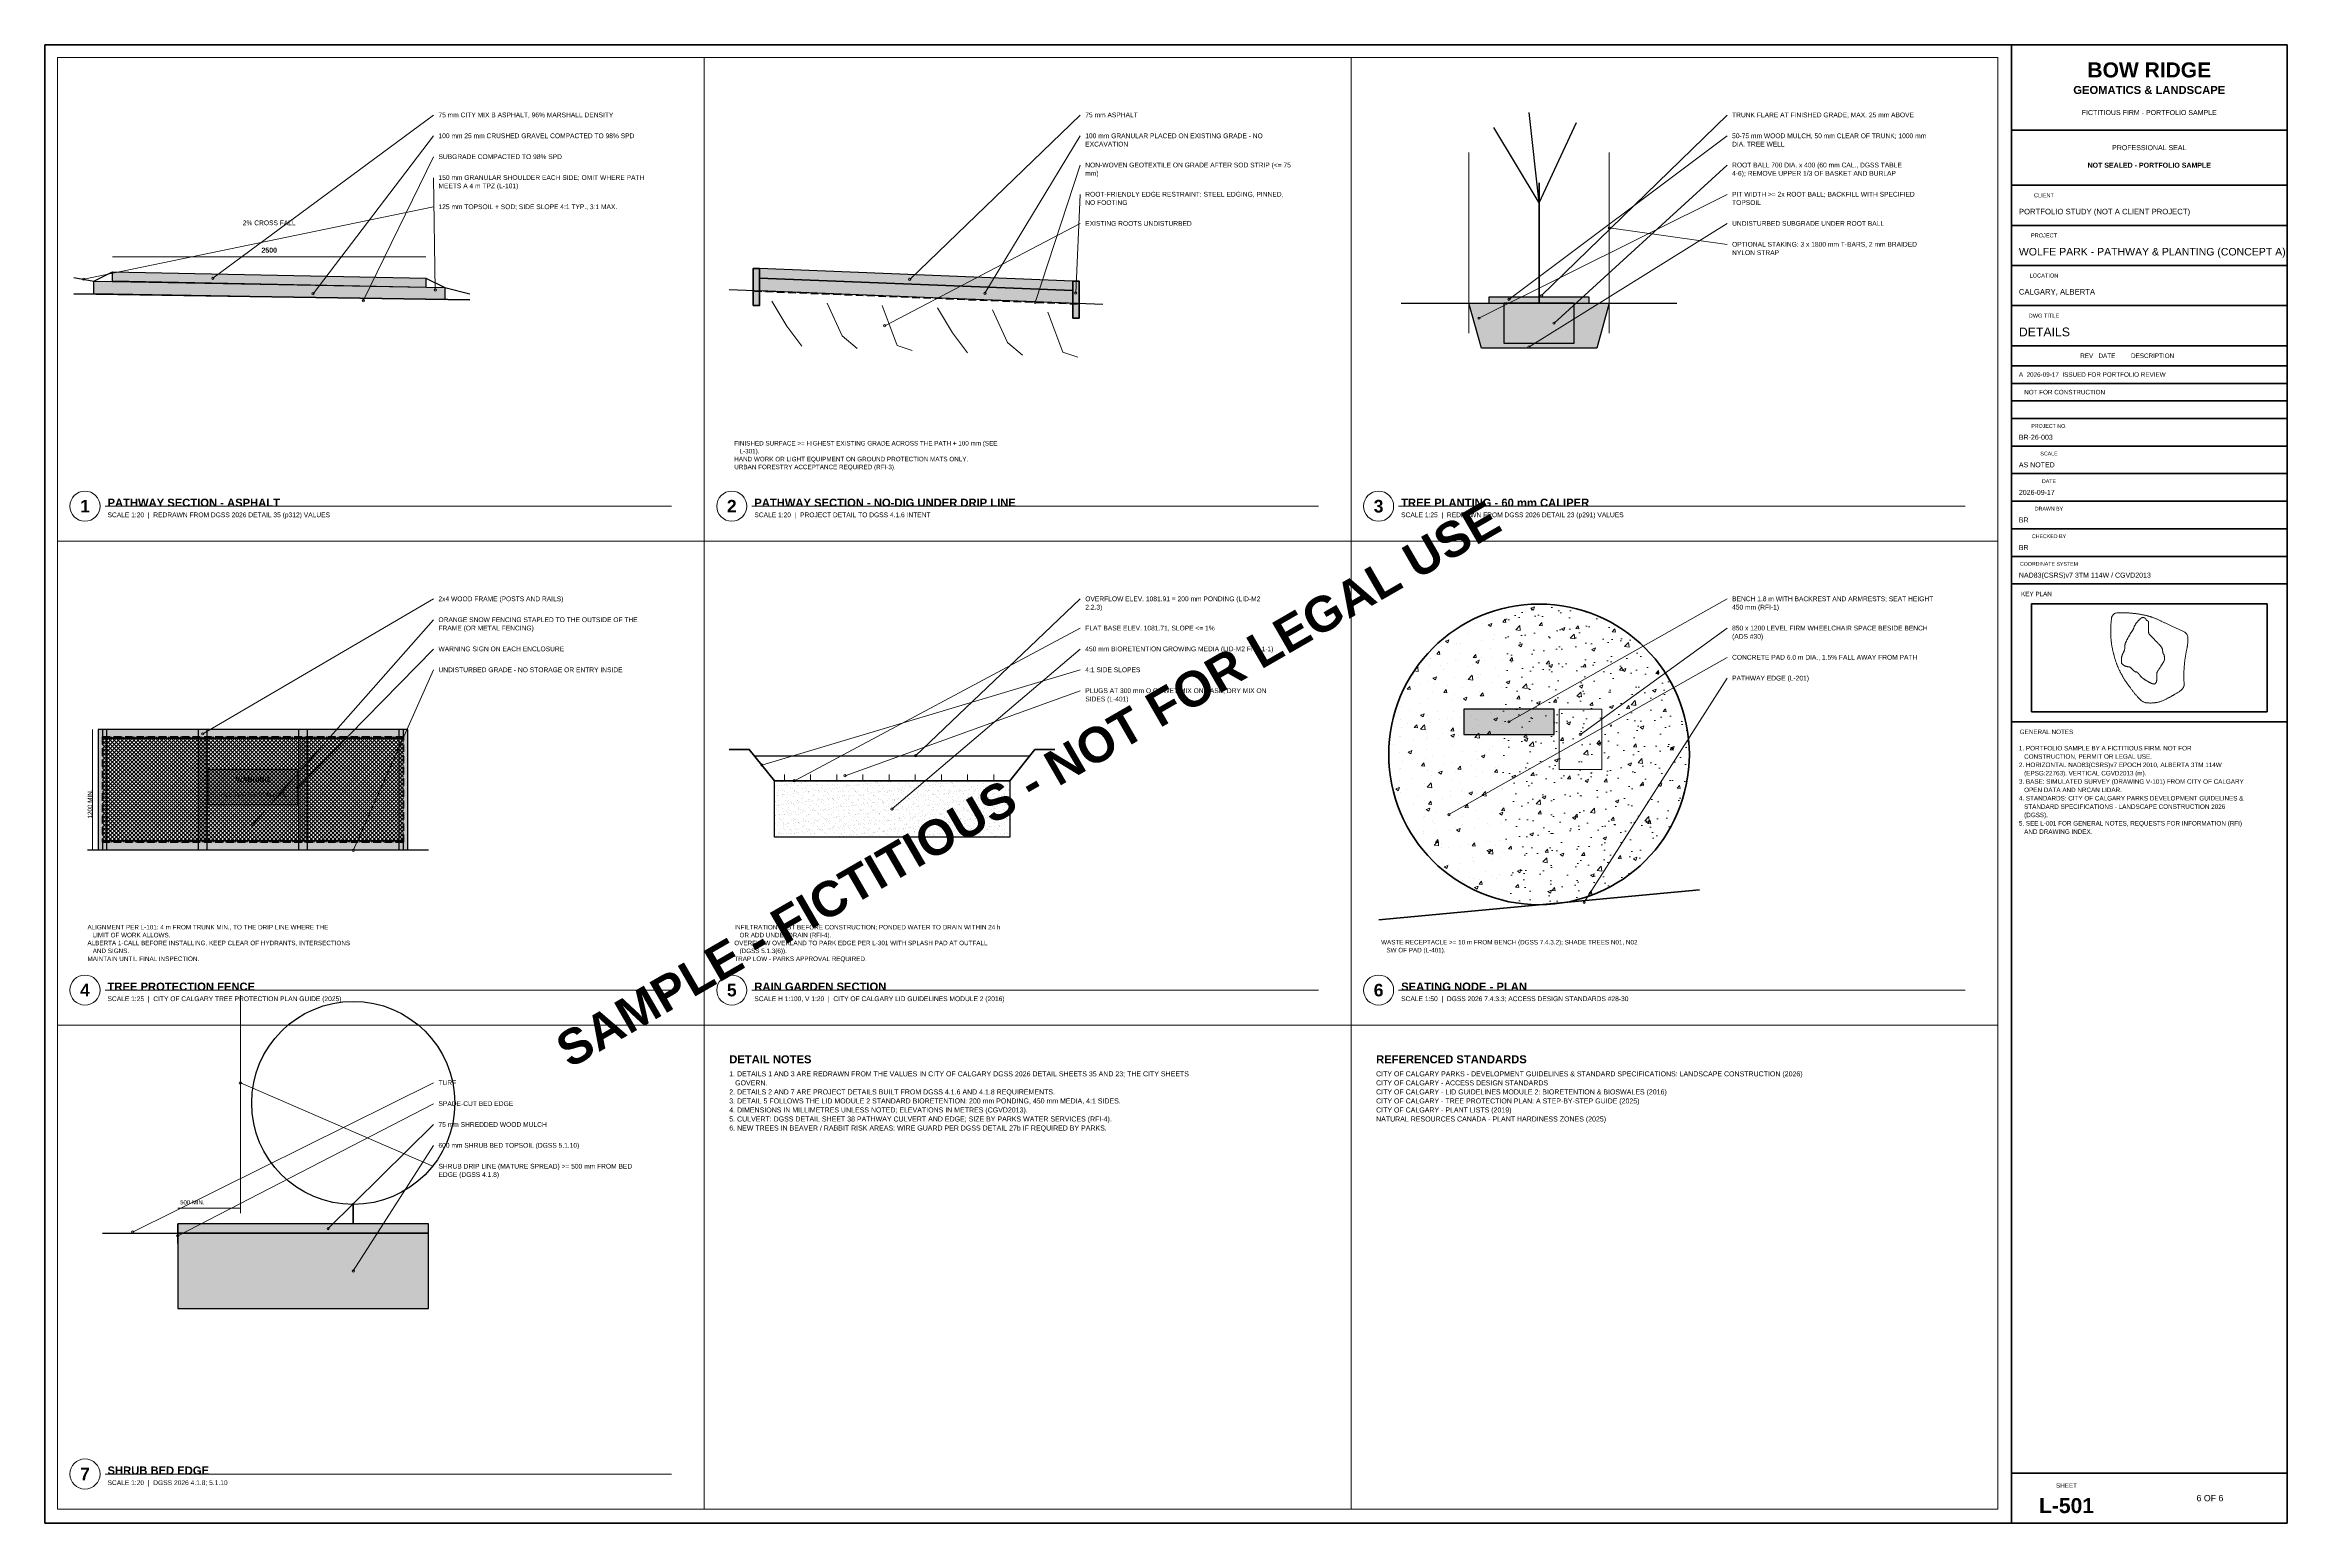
# Paper-space layout 'L-501' of a CAD drawing. Header units: metres. Extents: x 10 to 904, y 10 to 600.
import ezdxf
from ezdxf.enums import TextEntityAlignment as Align

# ---------------------------------------------------------------- set-up
doc = ezdxf.new("R2010")
doc.units = ezdxf.units.M
doc.header["$LTSCALE"] = 0.5
doc.linetypes.add('DASHED', pattern=[9, 6, -3])
for name, color, linetype, lineweight in [('G-ANNO-LEGN', 7, 'Continuous', 18), ('G-ANNO-NOTE', 7, 'Continuous', 18), ('G-ANNO-TTLB', 7, 'Continuous', 35), ('G-ANNO-WMRK', 8, 'Continuous', 35), ('L-ANNO-DIMS', 2, 'Continuous', 18), ('L-ANNO-TEXT', 2, 'Continuous', 18), ('L-DETL', 7, 'Continuous', 25), ('L-GRAD-DRAIN', 150, 'Continuous', 25), ('L-HARD-PATT', 253, 'Continuous', 13), ('L-HARD-PAVE', 8, 'Continuous', 35), ('L-HARD-WALL', 7, 'Continuous', 50), ('L-PLNT-GRND', 83, 'Continuous', 13), ('L-PLNT-PROT', 1, 'DASHED', 35), ('L-PLNT-SHRB', 3, 'Continuous', 25), ('L-SITE-FURN', 40, 'Continuous', 25), ('V-VEG-CANOPY', 92, 'Continuous', 13)]:
    doc.layers.add(name, color=color, linetype=linetype, lineweight=lineweight)
doc.layers.add('G-VPRT', color=8, linetype='Continuous', lineweight=13, plot=False)
doc.styles.add('BR-STD', font='arial.ttf')
doc.styles.add('BR-TITLE', font='arialbd.ttf')

# ---------------------------------------------------------------- blocks, each defined once
blk = doc.blocks.new('TB-ARCH-D')
at = {"color": 0, "lineweight": -2}
for p, q in [((794.4, 10), (794.4, 599.6)), ((794.4, 565.6), (904.4, 565.6)), ((794.4, 543.6), (904.4, 543.6)), ((794.4, 527.6), (904.4, 527.6)), ((794.4, 511.6), (904.4, 511.6)), ((794.4, 495.6), (904.4, 495.6)), ((794.4, 479.6), (904.4, 479.6)), ((794.4, 471.6), (904.4, 471.6)), ((794.4, 464.6), (904.4, 464.6)), ((794.4, 457.6), (904.4, 457.6)), ((794.4, 450.6), (904.4, 450.6)), ((794.4, 439.6), (904.4, 439.6)), ((794.4, 428.6), (904.4, 428.6)), ((794.4, 417.6), (904.4, 417.6)), ((794.4, 406.6), (904.4, 406.6)), ((794.4, 395.6), (904.4, 395.6)), ((794.4, 384.6), (904.4, 384.6)), ((794.4, 329.6), (904.4, 329.6)), ((794.4, 30), (904.4, 30))]:
    blk.add_line(p, q, dxfattribs=at)
for points in [[(10, 10), (904.4, 10), (904.4, 599.6), (10, 599.6)], [(802.4, 333.6), (896.4, 333.6), (896.4, 376.6), (802.4, 376.6)]]:
    blk.add_lwpolyline(points, close=True, dxfattribs=at)
for s, height, style, p in [('BOW RIDGE', 6, 'BR-TITLE', (849.4, 589.6)), ('GEOMATICS & LANDSCAPE', 3.2, 'BR-TITLE', (849.4, 581.6)), ('FICTITIOUS FIRM - PORTFOLIO SAMPLE', 2, 'BR-STD', (849.4, 572.6)), ('PROFESSIONAL SEAL', 2, 'BR-STD', (849.4, 558.6)), ('NOT SEALED - PORTFOLIO SAMPLE', 2, 'BR-TITLE', (849.4, 551.6)), ('CLIENT', 1.6, 'BR-STD', (807.4, 539.6)), ('PROJECT', 1.6, 'BR-STD', (807.4, 523.6)), ('LOCATION', 1.6, 'BR-STD', (807.4, 507.6)), ('DWG TITLE', 1.6, 'BR-STD', (807.4, 491.6)), ('REV   DATE         DESCRIPTION', 1.8, 'BR-STD', (840.6, 475.6)), ('PROJECT NO.', 1.5, 'BR-STD', (809.4, 447.6)), ('SCALE', 1.5, 'BR-STD', (809.4, 436.6)), ('DATE', 1.5, 'BR-STD', (809.4, 425.6)), ('DRAWN BY', 1.5, 'BR-STD', (809.4, 414.6)), ('CHECKED BY', 1.5, 'BR-STD', (809.4, 403.6)), ('COORDINATE SYSTEM', 1.5, 'BR-STD', (809.4, 392.6)), ('KEY PLAN', 1.8, 'BR-STD', (804.4, 380.6)), ('GENERAL NOTES', 1.8, 'BR-STD', (808.4, 325.6)), ('SHEET', 1.8, 'BR-STD', (816.4, 25))]:
    blk.add_text(s, height=height, dxfattribs=dict(at, style=style)).set_placement(p, align=Align.MIDDLE_CENTER)
at = {"color": 0, "lineweight": -2, "style": 'BR-STD'}
for tag, height, p in [('CLIENT', 2.2, (797.4, 533.1)), ('PROJECT', 3, (797.4, 517.1)), ('LOCATION', 2.2, (797.4, 501.1)), ('DWG_TITLE', 3.5, (797.4, 485.1)), ('REV1', 1.8, (797.4, 468.1)), ('REV2', 1.8, (797.4, 461.1)), ('REV3', 1.8, (797.4, 454.1)), ('PROJ_NO', 2, (797.4, 443.1)), ('SCALE', 2, (797.4, 432.1)), ('DATE', 2, (797.4, 421.1)), ('DRAWN', 2, (797.4, 410.1)), ('CHECKED', 2, (797.4, 399.1)), ('CRS', 2, (797.4, 388.1))]:
    blk.add_attdef(tag, text='', height=height, dxfattribs=at).set_placement(p, align=Align.MIDDLE_LEFT)
at = {"color": 0, "lineweight": -2}
for tag, height, style, p in [('SHEET_NO', 6, 'BR-TITLE', (816.4, 17)), ('SHEETS', 2.5, 'BR-STD', (873.6, 20))]:
    blk.add_attdef(tag, text='', height=height, dxfattribs=dict(at, style=style)).set_placement(p, align=Align.MIDDLE_CENTER)
blk = doc.blocks.new('WATERMARK-SAMPLE')
at = {"color": 0, "lineweight": -2, "style": 'BR-TITLE'}
blk.add_text('SAMPLE - FICTITIOUS - NOT FOR LEGAL USE', height=14, dxfattribs=at).set_placement((0, 0), align=Align.MIDDLE_CENTER)

psp = doc.layouts.new('L-501')

# ---------------------------------------------------------------- hatches: boundary and pattern name
at = {"layer": 'L-DETL'}
h = psp.add_hatch(color=8, dxfattribs=at)
h.dxf.hatch_style = 1
h.paths.add_polyline_path([(295, 506.6), (420, 501.6), (420, 505.35), (295, 510.35)])
h = psp.add_hatch(dxfattribs=at)
h.set_pattern_fill('GRAVEL', scale=0.12)
h.paths.add_polyline_path([(29.5, 505.35), (169.5, 502.85), (169.5, 497.85), (29.5, 500.35)])
h = psp.add_hatch(color=8, dxfattribs=at)
h.dxf.hatch_style = 1
h.paths.add_polyline_path([(37, 509.1), (162, 506.6), (162, 502.85), (37, 505.35)])
h = psp.add_hatch(dxfattribs=at)
h.set_pattern_fill('GRAVEL', scale=0.12)
h.paths.add_polyline_path([(295, 501.6), (420, 496.6), (420, 501.6), (295, 506.6)])
h = psp.add_hatch(dxfattribs=at)
h.set_pattern_fill('EARTH', scale=0.15)
h.paths.add_polyline_path([(578, 496.6), (634, 496.6), (629, 478.6), (583, 478.6)])
h = psp.add_hatch(color=42, dxfattribs=at)
h.dxf.hatch_style = 1
h.paths.add_polyline_path([(586, 496.6), (626, 496.6), (626, 499), (586, 499)])
h = psp.add_hatch(color=252, dxfattribs=at)
h.dxf.hatch_style = 1
h.paths.add_polyline_path([(592, 480.6), (620, 480.6), (620, 496.6), (592, 496.6)])
h = psp.add_hatch(color=33, dxfattribs=at)
h.dxf.hatch_style = 1
h.paths.add_polyline_path([(31.22, 278.6), (34.78, 278.6), (34.78, 326.6), (31.22, 326.6)])
h = psp.add_hatch(color=33, dxfattribs=at)
h.dxf.hatch_style = 1
h.paths.add_polyline_path([(33, 323.04), (153, 323.04), (153, 326.6), (33, 326.6)])
h = psp.add_hatch(color=33, dxfattribs=at)
h.dxf.hatch_style = 1
h.paths.add_polyline_path([(71.22, 278.6), (74.78, 278.6), (74.78, 326.6), (71.22, 326.6)])
h = psp.add_hatch(color=33, dxfattribs=at)
h.dxf.hatch_style = 1
h.paths.add_polyline_path([(111.22, 278.6), (114.78, 278.6), (114.78, 326.6), (111.22, 326.6)])
h = psp.add_hatch(color=33, dxfattribs=at)
h.dxf.hatch_style = 1
h.paths.add_polyline_path([(151.22, 278.6), (154.78, 278.6), (154.78, 326.6), (151.22, 326.6)])
h = psp.add_hatch(color=255, dxfattribs=at)
h.dxf.hatch_style = 1
h.paths.add_polyline_path([(75, 296.6), (111, 296.6), (111, 310.6), (75, 310.6)])
h = psp.add_hatch(dxfattribs=at)
h.set_pattern_fill('AR-SAND', scale=0.06)
h.paths.add_polyline_path([(301, 306.1), (394.91, 306.1), (394.91, 283.6), (301, 283.6)])
h = psp.add_hatch(color=33, dxfattribs=at)
h.dxf.hatch_style = 1
h.paths.add_polyline_path([(33, 278.6), (153, 278.6), (153, 282.16), (33, 282.16)])
h = psp.add_hatch(color=42, dxfattribs=at)
h.dxf.hatch_style = 1
h.paths.add_polyline_path([(63, 125.6), (163, 125.6), (163, 129.35), (63, 129.35)])
h = psp.add_hatch(dxfattribs=at)
h.set_pattern_fill('EARTH', scale=0.15)
h.paths.add_polyline_path([(63, 95.6), (163, 95.6), (163, 125.6), (63, 125.6)])
at = {"layer": 'L-HARD-PATT'}
h = psp.add_hatch(dxfattribs=at)
h.set_pattern_fill('AR-CONC', scale=0.08)
edge = h.paths.add_edge_path()
edge.add_arc((606, 316.6), 59.95, 0, 360)
at = {"layer": 'L-HARD-WALL'}
h = psp.add_hatch(color=1, dxfattribs=at)
h.dxf.hatch_style = 1
h.paths.add_polyline_path([(292.5, 495.6), (295, 495.6), (295, 510.35), (292.5, 510.35)])
h = psp.add_hatch(color=1, dxfattribs=at)
h.dxf.hatch_style = 1
h.paths.add_polyline_path([(420, 490.6), (422.5, 490.6), (422.5, 505.35), (420, 505.35)])
at = {"layer": 'L-PLNT-PROT'}
h = psp.add_hatch(dxfattribs=at)
h.set_pattern_fill('ANSI37', color=30, scale=0.35)
h.paths.add_polyline_path([(33, 281.6), (153, 281.6), (153, 323.6), (33, 323.6)])
at = {"layer": 'L-SITE-FURN'}
h = psp.add_hatch(color=40, dxfattribs=at)
h.dxf.hatch_style = 1
h.paths.add_polyline_path([(576, 324.6), (612, 324.6), (612, 334.6), (576, 334.6)])

# ---------------------------------------------------------------- linework, layer by layer
at = {"layer": 'G-ANNO-LEGN'}
for p, q in [((34, 415.6), (260, 415.6)), ((292, 415.6), (518, 415.6)), ((550, 415.6), (776, 415.6)), ((34, 222.6), (260, 222.6)), ((292, 222.6), (518, 222.6)), ((550, 222.6), (776, 222.6)), ((34, 29.6), (260, 29.6))]:
    psp.add_line(p, q, dxfattribs=at)
psp.add_lwpolyline([(838.87, 373.08), (839.17, 373.06), (839.46, 373.06), (839.74, 373.06), (840.02, 373.05), (840.3, 373.05), (840.56, 373.04), (840.83, 373.03), (841.09, 373.02), (841.35, 373.01), (841.61, 372.99), (841.88, 372.96), (842.15, 372.94), (842.41, 372.91), (842.68, 372.88), (842.96, 372.86), (843.24, 372.83), (843.51, 372.8), (843.79, 372.77), (844.07, 372.74), (844.35, 372.71), (844.63, 372.67), (844.91, 372.62), (845.19, 372.57), (845.46, 372.53), (845.73, 372.48), (846, 372.43), (846.27, 372.38), (846.54, 372.33), (846.81, 372.28), (847.06, 372.23), (847.31, 372.18), (847.56, 372.13), (847.81, 372.08), (848.05, 372.03), (848.3, 371.97), (848.55, 371.9), (848.78, 371.83), (849.01, 371.76), (849.25, 371.69), (849.48, 371.62), (849.72, 371.55), (849.95, 371.48), (850.1, 371.43), (850.34, 371.36), (850.58, 371.28), (850.81, 371.2), (851.05, 371.11), (851.28, 371.03), (851.53, 370.93), (851.79, 370.83), (852.03, 370.73), (852.28, 370.62), (852.55, 370.49), (852.82, 370.37), (853.09, 370.24), (853.36, 370.11), (853.66, 369.98), (853.95, 369.85), (854.21, 369.73), (854.47, 369.6), (854.73, 369.48), (854.99, 369.36), (855.24, 369.24), (855.48, 369.13), (855.73, 369.02), (855.98, 368.91), (858.37, 367.79), (861.33, 366.4), (862.18, 366.01), (862.47, 365.89), (862.76, 365.76), (863.04, 365.63), (863.29, 365.49), (863.54, 365.34), (863.77, 365.17), (863.99, 364.98), (864.18, 364.76), (864.36, 364.51), (864.5, 364.24), (864.63, 363.92), (864.72, 363.6), (864.77, 363.28), (864.78, 362.96), (864.78, 362.71), (864.78, 362.46), (864.77, 362.22), (864.76, 361.97), (864.75, 361.7), (864.73, 361.42), (864.72, 361.15), (864.72, 360.89), (864.71, 360.62), (864.7, 360.35), (864.67, 360.09), (864.63, 359.82), (864.58, 359.59), (864.53, 359.35), (864.48, 359.12), (864.43, 358.88), (864.38, 358.65), (864.33, 358.39), (864.28, 358.14), (864.23, 357.88), (864.18, 357.63), (864.14, 357.37), (864.09, 357.12), (864.04, 356.86), (863.99, 356.61), (863.94, 356.35), (863.9, 356.09), (863.85, 355.83), (863.8, 355.58), (863.76, 355.31), (863.71, 355.04), (863.67, 354.77), (863.63, 354.51), (863.59, 354.24), (863.56, 353.97), (863.53, 353.67), (863.51, 353.38), (863.48, 353.09), (863.45, 352.79), (863.43, 352.52), (863.4, 352.24), (863.37, 351.97), (863.35, 351.69), (863.33, 351.42), (863.31, 351.14), (863.29, 350.89), (863.28, 350.63), (863.27, 350.38), (863.25, 350.13), (863.24, 349.87), (863.23, 349.62), (863.21, 349.36), (863.2, 349.11), (863.19, 348.85), (863.18, 348.6), (863.17, 348.32), (863.17, 348.04), (863.17, 347.76), (863.18, 347.48), (863.19, 347.2), (863.2, 346.91), (863.21, 346.63), (863.22, 346.34), (863.24, 346.06), (863.25, 345.78), (863.27, 345.5), (863.28, 345.24), (863.29, 344.98), (863.3, 344.71), (863.3, 344.47), (863.29, 344.23), (863.26, 344.01), (863.2, 343.79), (863.1, 343.55), (862.99, 343.32), (862.83, 343.06), (862.66, 342.82), (862.47, 342.57), (862.25, 342.34), (862.02, 342.13), (861.78, 341.94), (861.53, 341.76), (861.29, 341.6), (861.04, 341.44), (860.79, 341.29), (860.57, 341.16), (860.35, 341.03), (860.12, 340.9), (859.9, 340.77), (859.66, 340.62), (859.42, 340.46), (859.18, 340.31), (858.93, 340.16), (858.72, 340.04), (858.51, 339.92), (858.29, 339.8), (858.08, 339.69), (857.86, 339.58), (857.64, 339.47), (857.43, 339.36), (857.21, 339.25), (856.99, 339.15), (856.78, 339.04), (856.55, 338.92), (856.32, 338.79), (856.1, 338.67), (855.87, 338.55), (855.64, 338.43), (855.41, 338.32), (855.17, 338.21), (854.93, 338.1), (854.67, 337.99), (854.4, 337.89), (854.13, 337.8), (853.86, 337.71), (853.61, 337.63), (853.36, 337.56), (853.1, 337.49), (852.85, 337.43), (852.61, 337.37), (852.37, 337.32), (852.12, 337.27), (851.88, 337.24), (851.83, 337.23), (851.56, 337.21), (851.29, 337.18), (851.02, 337.16), (850.72, 337.13), (850.43, 337.11), (850.13, 337.1), (849.95, 337.1), (849.65, 337.1), (849.34, 337.11), (849.07, 337.11), (848.8, 337.11), (848.53, 337.14), (848.23, 337.19), (847.93, 337.23), (847.86, 337.24), (847.57, 337.31), (847.3, 337.41), (847.03, 337.54), (846.79, 337.67), (846.56, 337.82), (846.34, 337.98), (846.16, 338.14), (845.98, 338.3), (845.8, 338.46), (845.63, 338.63), (845.44, 338.82), (845.26, 339.01), (845.08, 339.21), (844.9, 339.4), (844.71, 339.59), (844.53, 339.79), (844.35, 339.98), (844.17, 340.17), (843.99, 340.36), (843.82, 340.55), (843.66, 340.76), (843.5, 340.96), (843.34, 341.17), (843.18, 341.38), (843.02, 341.59), (842.87, 341.8), (842.71, 342.01), (842.56, 342.22), (842.4, 342.44), (842.24, 342.66), (842.08, 342.87), (841.91, 343.09), (841.75, 343.31), (841.59, 343.53), (841.45, 343.72), (841.3, 343.92), (841.15, 344.11), (841, 344.31), (840.85, 344.5), (840.71, 344.7), (840.57, 344.9), (840.44, 345.11), (840.28, 345.32), (840.13, 345.53), (839.98, 345.75), (839.83, 345.97), (839.69, 346.19), (839.55, 346.41), (839.41, 346.62), (839.28, 346.84), (839.15, 347.06), (839.02, 347.29), (838.9, 347.51), (838.78, 347.72), (838.66, 347.93), (838.55, 348.15), (838.43, 348.36), (838.32, 348.57), (838.21, 348.79), (838.09, 349.01), (837.97, 349.23), (837.85, 349.46), (837.73, 349.68), (837.62, 349.91), (837.5, 350.13), (837.38, 350.38), (837.26, 350.62), (837.15, 350.87), (837.04, 351.12), (836.93, 351.37), (836.83, 351.62), (836.73, 351.85), (836.64, 352.07), (836.55, 352.3), (836.46, 352.53), (836.38, 352.75), (836.29, 352.98), (836.21, 353.21), (836.12, 353.46), (836.04, 353.7), (835.95, 353.95), (835.87, 354.19), (835.79, 354.44), (835.71, 354.68), (835.64, 354.93), (835.56, 355.2), (835.48, 355.47), (835.41, 355.74), (835.34, 356.01), (835.27, 356.29), (835.21, 356.53), (835.14, 356.77), (835.08, 357.01), (835.02, 357.25), (834.96, 357.5), (834.9, 357.74), (834.84, 358.02), (834.78, 358.31), (834.72, 358.59), (834.67, 358.88), (834.61, 359.15), (834.56, 359.42), (834.52, 359.69), (834.47, 359.96), (834.43, 360.23), (834.38, 360.5), (834.34, 360.77), (834.31, 361.03), (834.27, 361.3), (834.24, 361.57), (834.22, 361.83), (834.19, 362.09), (834.17, 362.35), (834.15, 362.61), (834.13, 362.87), (834.11, 363.13), (834.09, 363.39), (834.07, 363.66), (834.06, 363.93), (834.04, 364.19), (834.03, 364.46), (834.02, 364.72), (834.02, 364.99), (834.02, 365.26), (834.02, 365.53), (834.02, 365.8), (834.03, 366.07), (834.03, 366.34), (834.04, 366.61), (834.04, 366.86), (834.04, 367.11), (834.04, 367.36), (834.04, 367.63), (834.05, 367.9), (834.07, 368.17), (834.09, 368.44), (834.11, 368.71), (834.14, 368.98), (834.17, 369.25), (834.19, 369.52), (834.22, 369.79), (834.26, 370.05), (834.29, 370.31), (834.32, 370.58), (834.35, 370.86), (834.39, 371.15), (834.44, 371.39), (834.53, 371.63), (834.68, 371.92), (834.87, 372.19), (835.07, 372.41), (835.3, 372.6), (835.55, 372.78), (835.83, 372.9), (836.12, 372.98), (836.42, 373.03), (836.71, 373.06), (837.07, 373.07), (837.43, 373.08), (837.7, 373.09), (837.98, 373.1), (838.25, 373.1), (838.56, 373.1), (838.87, 373.08)], close=True, dxfattribs=at)
psp.add_lwpolyline([(854.97, 356.81), (855, 356.77), (855.02, 356.74), (855.04, 356.71), (855.06, 356.67), (855.08, 356.64), (855.1, 356.61), (855.12, 356.59), (855.14, 356.56), (855.15, 356.54), (855.17, 356.51), (855.19, 356.49), (855.21, 356.47), (855.22, 356.45), (855.24, 356.43), (855.25, 356.42), (855.27, 356.4), (855.28, 356.38), (855.3, 356.35), (855.31, 356.31), (855.32, 356.27), (855.34, 356.21), (855.35, 356.15), (855.36, 356.09), (855.37, 356.01), (855.38, 355.92), (855.39, 355.81), (855.41, 355.69), (855.42, 355.55), (855.43, 355.37), (855.44, 355.15), (855.46, 354.81), (855.49, 354.36), (855.17, 353.61), (854.52, 352.58), (854.03, 351.81), (853.71, 351.31), (853.46, 350.9), (853.26, 350.59), (853.09, 350.32), (852.95, 350.08), (852.82, 349.88), (852.73, 349.72), (852.64, 349.58), (852.57, 349.45), (852.51, 349.35), (852.46, 349.26), (852.42, 349.19), (852.4, 349.14), (852.39, 349.11), (852.39, 349.09), (852.39, 349.06), (852.39, 349.02), (852.39, 348.97), (852.39, 348.91), (852.39, 348.83), (852.39, 348.75), (852.39, 348.65), (852.39, 348.53), (852.39, 348.41), (852.39, 348.27), (852.39, 348.12), (852.39, 347.96), (852.39, 347.79), (852.39, 347.6), (852.39, 347.41), (852.39, 347.2), (852.38, 347), (852.38, 346.81), (852.38, 346.64), (852.38, 346.47), (852.37, 346.32), (852.37, 346.18), (852.36, 346.06), (852.35, 345.94), (852.34, 345.84), (852.33, 345.74), (852.32, 345.66), (852.31, 345.59), (852.3, 345.53), (852.29, 345.49), (852.27, 345.45), (852.26, 345.43), (852.24, 345.41), (852.22, 345.38), (852.2, 345.36), (852.18, 345.33), (852.16, 345.31), (852.14, 345.28), (852.11, 345.25), (852.09, 345.22), (852.06, 345.19), (852.03, 345.16), (852, 345.12), (851.97, 345.09), (851.94, 345.05), (851.9, 345.02), (851.87, 344.98), (851.83, 344.95), (851.79, 344.91), (851.76, 344.88), (851.72, 344.85), (851.69, 344.82), (851.66, 344.79), (851.63, 344.77), (851.6, 344.75), (851.58, 344.73), (851.55, 344.71), (851.53, 344.7), (851.51, 344.69), (851.49, 344.68), (851.47, 344.67), (851.45, 344.67), (851.43, 344.66), (851.42, 344.66), (851.4, 344.66), (851.38, 344.67), (851.36, 344.67), (851.34, 344.67), (851.31, 344.67), (851.28, 344.67), (851.25, 344.68), (851.22, 344.68), (851.18, 344.69), (851.14, 344.69), (851.1, 344.7), (851.06, 344.7), (851.01, 344.71), (850.96, 344.71), (850.91, 344.72), (850.86, 344.73), (850.8, 344.74), (850.74, 344.76), (850.67, 344.78), (850.59, 344.8), (850.51, 344.84), (850.42, 344.87), (850.32, 344.91), (850.22, 344.96), (850.12, 345.01), (850, 345.06), (849.88, 345.12), (849.76, 345.18), (849.63, 345.25), (849.49, 345.32), (849.34, 345.4), (849.19, 345.48), (849.05, 345.57), (848.91, 345.65), (848.77, 345.73), (848.63, 345.8), (848.5, 345.88), (848.36, 345.96), (848.24, 346.03), (848.11, 346.11), (847.99, 346.18), (847.88, 346.26), (847.76, 346.33), (847.65, 346.4), (847.55, 346.47), (847.44, 346.54), (847.34, 346.61), (847.24, 346.68), (847.15, 346.74), (847.06, 346.81), (846.97, 346.87), (846.89, 346.93), (846.81, 346.99), (846.73, 347.05), (846.65, 347.11), (846.58, 347.16), (846.51, 347.22), (846.45, 347.27), (846.39, 347.32), (846.33, 347.37), (846.28, 347.42), (846.22, 347.47), (846.18, 347.52), (846.13, 347.56), (846.09, 347.61), (846.05, 347.65), (846.01, 347.69), (845.98, 347.73), (845.94, 347.77), (845.91, 347.8), (845.88, 347.84), (845.86, 347.87), (845.83, 347.9), (845.81, 347.94), (845.79, 347.96), (845.77, 347.99), (845.76, 348.02), (845.75, 348.04), (845.74, 348.07), (845.73, 348.09), (845.72, 348.12), (845.7, 348.15), (845.68, 348.18), (845.65, 348.22), (845.62, 348.26), (845.59, 348.3), (845.55, 348.35), (845.5, 348.41), (845.45, 348.46), (845.4, 348.52), (845.34, 348.59), (845.28, 348.65), (845.21, 348.72), (845.13, 348.8), (845.06, 348.88), (844.97, 348.96), (844.9, 349.04), (844.82, 349.11), (844.75, 349.17), (844.68, 349.23), (844.62, 349.29), (844.56, 349.34), (844.5, 349.38), (844.45, 349.42), (844.4, 349.45), (844.36, 349.47), (844.32, 349.5), (844.28, 349.51), (844.24, 349.52), (844.21, 349.52), (844.19, 349.52), (844.17, 349.51), (844.14, 349.51), (844.12, 349.5), (844.1, 349.49), (844.08, 349.49), (844.07, 349.48), (844.05, 349.48), (844.03, 349.47), (844.02, 349.47), (844.01, 349.47), (843.99, 349.46), (843.98, 349.46), (843.97, 349.46), (843.96, 349.46), (843.95, 349.46), (843.94, 349.46), (843.93, 349.46), (843.93, 349.46), (843.92, 349.46), (843.91, 349.46), (843.9, 349.47), (843.89, 349.47), (843.88, 349.48), (843.87, 349.48), (843.86, 349.49), (843.84, 349.5), (843.83, 349.51), (843.82, 349.52), (843.81, 349.53), (843.79, 349.54), (843.78, 349.56), (843.76, 349.57), (843.75, 349.59), (843.74, 349.6), (843.72, 349.61), (843.71, 349.62), (843.69, 349.64), (843.68, 349.65), (843.67, 349.66), (843.66, 349.66), (843.65, 349.67), (843.64, 349.68), (843.63, 349.68), (843.62, 349.69), (843.61, 349.69), (843.6, 349.69), (843.59, 349.7), (843.58, 349.7), (843.57, 349.7), (843.56, 349.7), (843.54, 349.72), (843.51, 349.74), (843.48, 349.76), (843.44, 349.8), (843.4, 349.84), (843.35, 349.88), (843.29, 349.93), (843.23, 349.99), (843.16, 350.06), (843.09, 350.13), (843.01, 350.21), (842.92, 350.29), (842.83, 350.39), (842.73, 350.48), (842.63, 350.59), (842.53, 350.69), (842.43, 350.78), (842.34, 350.87), (842.26, 350.95), (842.18, 351.02), (842.11, 351.09), (842.04, 351.15), (841.97, 351.21), (841.91, 351.26), (841.86, 351.3), (841.81, 351.34), (841.77, 351.37), (841.73, 351.4), (841.7, 351.42), (841.67, 351.43), (841.65, 351.44), (841.63, 351.45), (841.6, 351.45), (841.58, 351.46), (841.55, 351.46), (841.52, 351.47), (841.49, 351.47), (841.47, 351.48), (841.44, 351.48), (841.4, 351.49), (841.37, 351.49), (841.34, 351.49), (841.31, 351.49), (841.27, 351.49), (841.24, 351.49), (841.2, 351.5), (841.16, 351.5), (841.12, 351.5), (841.08, 351.5), (841.03, 351.51), (840.97, 351.51), (840.92, 351.52), (840.86, 351.53), (840.79, 351.55), (840.73, 351.56), (840.66, 351.58), (840.58, 351.6), (840.5, 351.62), (840.42, 351.64), (840.33, 351.67), (840.24, 351.69), (840.15, 351.72), (840.05, 351.75), (839.96, 351.78), (839.87, 351.82), (839.78, 351.85), (839.69, 351.89), (839.6, 351.93), (839.52, 351.97), (839.44, 352.01), (839.36, 352.06), (839.28, 352.1), (839.21, 352.15), (839.14, 352.2), (839.07, 352.26), (839, 352.31), (838.94, 352.37), (838.87, 352.42), (838.81, 352.48), (838.76, 352.54), (838.7, 352.6), (838.65, 352.65), (838.61, 352.7), (838.56, 352.75), (838.52, 352.79), (838.49, 352.84), (838.45, 352.88), (838.42, 352.92), (838.39, 352.95), (838.37, 352.99), (838.35, 353.02), (838.33, 353.05), (838.32, 353.08), (838.31, 353.1), (838.3, 353.12), (838.29, 353.16), (838.29, 353.2), (838.28, 353.24), (838.28, 353.3), (838.28, 353.37), (838.28, 353.45), (838.27, 353.53), (838.27, 353.62), (838.28, 353.73), (838.28, 353.84), (838.28, 353.96), (838.28, 354.09), (838.29, 354.23), (838.29, 354.37), (838.3, 354.53), (838.31, 354.69), (838.32, 354.86), (838.34, 355.02), (838.36, 355.18), (838.39, 355.34), (838.42, 355.5), (838.45, 355.66), (838.49, 355.82), (838.54, 355.98), (838.59, 356.13), (838.64, 356.29), (838.7, 356.44), (838.76, 356.6), (838.83, 356.75), (838.9, 356.9), (838.98, 357.05), (839.06, 357.2), (839.14, 357.35), (839.21, 357.5), (839.28, 357.65), (839.34, 357.79), (839.4, 357.94), (839.45, 358.08), (839.5, 358.22), (839.54, 358.37), (839.57, 358.51), (839.61, 358.65), (839.63, 358.79), (839.65, 358.93), (839.67, 359.06), (839.68, 359.2), (839.68, 359.34), (839.68, 359.47), (839.68, 359.6), (839.69, 359.73), (839.69, 359.85), (839.7, 359.96), (839.7, 360.08), (839.71, 360.18), (839.72, 360.28), (839.73, 360.38), (839.75, 360.47), (839.76, 360.56), (839.78, 360.65), (839.79, 360.72), (839.81, 360.8), (839.83, 360.87), (839.85, 360.93), (839.87, 360.99), (839.9, 361.06), (839.94, 361.14), (839.97, 361.23), (840.02, 361.33), (840.07, 361.43), (840.13, 361.55), (840.19, 361.67), (840.26, 361.81), (840.33, 361.95), (840.41, 362.11), (840.49, 362.27), (840.58, 362.44), (840.68, 362.62), (840.78, 362.81), (840.88, 363.01), (841, 363.22), (841.11, 363.43), (841.21, 363.62), (841.32, 363.81), (841.42, 363.99), (841.52, 364.16), (841.61, 364.33), (841.7, 364.48), (841.79, 364.63), (841.88, 364.77), (841.97, 364.91), (842.05, 365.04), (842.13, 365.16), (842.2, 365.27), (842.28, 365.37), (842.35, 365.47), (842.41, 365.56), (842.48, 365.66), (842.55, 365.75), (842.61, 365.86), (842.68, 365.96), (842.74, 366.07), (842.81, 366.19), (842.87, 366.31), (842.94, 366.43), (843, 366.56), (843.06, 366.69), (843.12, 366.83), (843.19, 366.97), (843.25, 367.11), (843.31, 367.26), (843.37, 367.42), (843.43, 367.57), (843.49, 367.73), (843.56, 367.88), (843.64, 368.04), (843.72, 368.19), (843.8, 368.34), (843.9, 368.5), (843.99, 368.65), (844.09, 368.8), (844.2, 368.95), (844.31, 369.09), (844.43, 369.24), (844.55, 369.39), (844.68, 369.53), (844.81, 369.68), (844.94, 369.82), (845.09, 369.96), (845.22, 370.1), (845.35, 370.22), (845.47, 370.34), (845.58, 370.45), (845.68, 370.55), (845.77, 370.64), (845.86, 370.72), (845.94, 370.8), (846.01, 370.86), (846.07, 370.92), (846.13, 370.97), (846.17, 371.01), (846.21, 371.04), (846.24, 371.07), (846.27, 371.09), (846.28, 371.09), (846.3, 371.1), (846.32, 371.11), (846.35, 371.11), (846.37, 371.12), (846.41, 371.12), (846.44, 371.13), (846.48, 371.13), (846.52, 371.14), (846.56, 371.14), (846.61, 371.14), (846.66, 371.14), (846.72, 371.15), (846.77, 371.15), (846.84, 371.15), (846.9, 371.15), (846.97, 371.15), (847.03, 371.15), (847.09, 371.15), (847.15, 371.14), (847.2, 371.14), (847.25, 371.13), (847.3, 371.13), (847.35, 371.12), (847.39, 371.12), (847.43, 371.11), (847.46, 371.1), (847.49, 371.09), (847.52, 371.08), (847.54, 371.06), (847.57, 371.05), (847.58, 371.04), (847.6, 371.02), (847.61, 371.01), (847.63, 370.99), (847.64, 370.98), (847.66, 370.96), (847.67, 370.95), (847.69, 370.93), (847.7, 370.92), (847.72, 370.9), (847.73, 370.89), (847.75, 370.87), (847.76, 370.86), (847.78, 370.84), (847.79, 370.83), (847.81, 370.81), (847.82, 370.8), (847.84, 370.78), (847.85, 370.77), (847.87, 370.75), (847.88, 370.74), (847.9, 370.72), (847.91, 370.71), (847.93, 370.69), (847.94, 370.68), (847.96, 370.66), (847.97, 370.65), (847.99, 370.63), (848, 370.62), (848.02, 370.6), (848.03, 370.59), (848.05, 370.57), (848.06, 370.56), (848.08, 370.54), (848.09, 370.53), (848.11, 370.51), (848.12, 370.49), (848.13, 370.48), (848.14, 370.46), (848.15, 370.44), (848.16, 370.42), (848.17, 370.41), (848.17, 370.39), (848.18, 370.37), (848.18, 370.35), (848.19, 370.33), (848.19, 370.3), (848.19, 370.28), (848.19, 370.26), (848.19, 370.24), (848.19, 370.22), (848.2, 370.2), (848.2, 370.18), (848.21, 370.16), (848.21, 370.15), (848.22, 370.13), (848.23, 370.12), (848.24, 370.11), (848.25, 370.1), (848.27, 370.09), (848.28, 370.08), (848.3, 370.08), (848.32, 370.07), (848.34, 370.07), (848.36, 370.07), (848.38, 370.07), (848.4, 370.07), (848.43, 370.07), (848.45, 370.06), (848.47, 370.06), (848.49, 370.06), (848.51, 370.05), (848.53, 370.04), (848.55, 370.04), (848.56, 370.03), (848.58, 370.02), (848.6, 370.01), (848.62, 370), (848.63, 369.98), (848.65, 369.97), (848.66, 369.96), (848.68, 369.94), (848.69, 369.93), (848.71, 369.91), (848.72, 369.9), (848.73, 369.89), (848.75, 369.87), (848.76, 369.86), (848.77, 369.85), (848.78, 369.84), (848.79, 369.83), (848.8, 369.82), (848.81, 369.81), (848.82, 369.8), (848.83, 369.79), (848.84, 369.78), (848.85, 369.77), (848.85, 369.77), (848.86, 369.76), (848.87, 369.75), (848.88, 369.74), (848.89, 369.73), (848.9, 369.72), (848.91, 369.71), (848.92, 369.7), (848.93, 369.69), (848.94, 369.68), (848.95, 369.67), (848.97, 369.65), (848.98, 369.64), (848.99, 369.63), (849.01, 369.61), (849.02, 369.6), (849.04, 369.58), (849.05, 369.57), (849.06, 369.55), (849.08, 369.54), (849.09, 369.52), (849.1, 369.51), (849.11, 369.49), (849.12, 369.48), (849.12, 369.46), (849.13, 369.45), (849.14, 369.43), (849.14, 369.42), (849.14, 369.4), (849.15, 369.39), (849.15, 369.37), (849.15, 369.36), (849.15, 369.34), (849.15, 369.33), (849.15, 369.31), (849.15, 369.3), (849.15, 369.28), (849.15, 369.27), (849.15, 369.25), (849.15, 369.24), (849.15, 369.22), (849.15, 369.21), (849.15, 369.19), (849.15, 369.18), (849.15, 369.16), (849.15, 369.15), (849.15, 369.13), (849.15, 369.12), (849.15, 369.1), (849.15, 369.09), (849.15, 369.07), (849.15, 369.06), (849.15, 369.04), (849.14, 369.02), (849.14, 369), (849.14, 368.99), (849.13, 368.97), (849.13, 368.95), (849.12, 368.93), (849.12, 368.91), (849.11, 368.89), (849.11, 368.87), (849.1, 368.85), (849.09, 368.82), (849.09, 368.8), (849.08, 368.77), (849.07, 368.72), (849.07, 368.65), (849.06, 368.58), (849.06, 368.49), (849.05, 368.39), (849.05, 368.28), (849.04, 368.15), (849.04, 368.01), (849.04, 367.86), (849.03, 367.69), (849.03, 367.51), (849.03, 367.32), (849.03, 367.11), (849.03, 366.89), (849.03, 366.66), (849.03, 366.44), (849.04, 366.23), (849.05, 366.03), (849.06, 365.84), (849.08, 365.67), (849.1, 365.5), (849.12, 365.35), (849.15, 365.21), (849.18, 365.07), (849.21, 364.95), (849.25, 364.85), (849.29, 364.75), (849.33, 364.66), (849.37, 364.59), (849.42, 364.52), (849.48, 364.47), (849.53, 364.41), (849.59, 364.35), (849.66, 364.28), (849.73, 364.21), (849.81, 364.13), (849.89, 364.05), (849.97, 363.96), (850.06, 363.87), (850.16, 363.77), (850.26, 363.66), (850.36, 363.55), (850.47, 363.44), (850.58, 363.32), (850.7, 363.2), (850.82, 363.07), (850.95, 362.93), (851.08, 362.8), (851.21, 362.66), (851.35, 362.51), (851.49, 362.37), (851.63, 362.22), (851.77, 362.07), (851.92, 361.92), (852.07, 361.77), (852.22, 361.61), (852.38, 361.46), (852.54, 361.29), (852.7, 361.13), (852.86, 360.97), (853.03, 360.8), (853.2, 360.63), (853.37, 360.46), (853.53, 360.29), (853.68, 360.12), (853.83, 359.96), (853.96, 359.8), (854.08, 359.64), (854.19, 359.48), (854.29, 359.33), (854.38, 359.18), (854.46, 359.03), (854.53, 358.89), (854.59, 358.75), (854.63, 358.61), (854.67, 358.47), (854.7, 358.34), (854.72, 358.21), (854.73, 358.08), (854.73, 357.96), (854.74, 357.84), (854.75, 357.73), (854.77, 357.63), (854.78, 357.53), (854.79, 357.44), (854.8, 357.35), (854.82, 357.27), (854.84, 357.19), (854.85, 357.12), (854.87, 357.05), (854.89, 356.99), (854.91, 356.94), (854.93, 356.89), (854.95, 356.85), (854.97, 356.81)], dxfattribs=at)
for centre in [(26, 415.6), (284, 415.6), (542, 415.6), (26, 222.6), (284, 222.6), (542, 222.6), (26, 29.6)]:
    psp.add_circle(centre, 6, dxfattribs=at)
at = {"layer": 'G-VPRT'}
for points in [[(15, 401.6), (273, 401.6), (273, 594.6), (15, 594.6)], [(273, 401.6), (531, 401.6), (531, 594.6), (273, 594.6)], [(531, 401.6), (789, 401.6), (789, 594.6), (531, 594.6)], [(15, 208.6), (273, 208.6), (273, 401.6), (15, 401.6)], [(273, 208.6), (531, 208.6), (531, 401.6), (273, 401.6)], [(531, 208.6), (789, 208.6), (789, 401.6), (531, 401.6)], [(15, 15.6), (273, 15.6), (273, 208.6), (15, 208.6)], [(273, 15.6), (531, 15.6), (531, 208.6), (273, 208.6)], [(531, 15.6), (789, 15.6), (789, 208.6), (531, 208.6)]]:
    psp.add_lwpolyline(points, close=True, dxfattribs=at)
at = {"layer": 'L-ANNO-DIMS'}
for points in [[(578, 484.6), (578, 556.6)], [(634, 484.6), (634, 556.6)], [(37, 515.1), (162, 515.1)], [(29, 278.6), (29, 326.6)], [(88, 133.6), (88, 220.6)], [(63, 135.6), (88, 135.6)]]:
    psp.add_lwpolyline(points, dxfattribs=at)
psp.add_lwpolyline([(614, 310.6), (631, 310.6), (631, 334.6), (614, 334.6)], close=True, dxfattribs=at)
at = {"layer": 'L-ANNO-TEXT'}
for p, q in [((77, 506.48), (165, 571.6)), ((355, 506.07), (423, 571.6)), ((607, 499.6), (681, 571.6)), ((117, 500.35), (165, 563.27)), ((137, 497.55), (165, 554.95)), ((385, 500.5), (423, 563.27)), ((594, 498.1), (681, 563.27)), ((165.75, 501.85), (165, 546.62)), ((405, 496.9), (423, 551.62)), ((612, 488.6), (681, 551.62)), ((421.2, 500.6), (423, 539.97)), ((582, 490.6), (681, 539.97)), ((25.5, 506.15), (165, 534.97)), ((345, 487.6), (423, 528.32)), ((602, 479.1), (681, 528.32)), ((634, 526.6), (681, 520)), ((73, 324.82), (165, 378.6)), ((357.34, 316.1), (423, 378.6)), ((594, 329.6), (681, 378.6)), ((93, 288.6), (165, 370.27)), ((309, 306.1), (423, 366.95)), ((622.5, 324.6), (681, 366.95)), ((111, 303.6), (165, 358.63)), ((347.95, 294.85), (423, 358.63)), ((133, 278.3), (165, 350.3)), ((296, 312.35), (423, 350.3)), ((570.03, 292.62), (681, 355.3)), ((329.17, 308.1), (423, 341.98)), ((623.99, 257.65), (681, 346.98)), ((45, 126.1), (165, 185.6)), ((88, 185.6), (165, 152.3)), ((63, 124.6), (165, 177.28)), ((123, 127.47), (165, 168.95)), ((133, 110.6), (165, 160.63))]:
    psp.add_line(p, q, dxfattribs=at)
for centre in [(634, 526.6), (25.5, 506.15), (77, 506.48), (165.75, 501.85), (355, 506.07), (385, 500.5), (421.2, 500.6), (117, 500.35), (137, 497.55), (405, 496.9), (594, 498.1), (607, 499.6), (345, 487.6), (582, 490.6), (612, 488.6), (602, 479.1), (73, 324.82), (594, 329.6), (622.5, 324.6), (357.34, 316.1), (296, 312.35), (309, 306.1), (329.17, 308.1), (111, 303.6), (347.95, 294.85), (93, 288.6), (570.03, 292.62), (133, 278.3), (623.99, 257.65), (88, 185.6), (45, 126.1), (123, 127.47), (63, 124.6), (133, 110.6)]:
    psp.add_circle(centre, 0.45, dxfattribs=at)
at = {"layer": 'L-DETL', "lineweight": 30}
for points in [[(606, 536.6), (602, 572.6)], [(606, 536.6), (588, 566.6)], [(606, 536.6), (621, 568.6)]]:
    psp.add_lwpolyline(points, dxfattribs=at)
at = {"layer": 'L-DETL', "lineweight": 60}
psp.add_lwpolyline([(606, 496.6), (606, 544.6)], dxfattribs=at)
at = {"layer": 'L-DETL'}
for points in [[(295, 506.6), (420, 501.6), (420, 505.35), (295, 510.35)], [(29.5, 505.35), (169.5, 502.85), (169.5, 497.85), (29.5, 500.35)], [(37, 509.1), (162, 506.6), (162, 502.85), (37, 505.35)], [(295, 501.6), (420, 496.6), (420, 501.6), (295, 506.6)], [(578, 496.6), (634, 496.6), (629, 478.6), (583, 478.6)], [(586, 496.6), (626, 496.6), (626, 499), (586, 499)], [(592, 480.6), (620, 480.6), (620, 496.6), (592, 496.6)], [(31.22, 278.6), (34.78, 278.6), (34.78, 326.6), (31.22, 326.6)], [(33, 323.04), (153, 323.04), (153, 326.6), (33, 326.6)], [(71.22, 278.6), (74.78, 278.6), (74.78, 326.6), (71.22, 326.6)], [(111.22, 278.6), (114.78, 278.6), (114.78, 326.6), (111.22, 326.6)], [(151.22, 278.6), (154.78, 278.6), (154.78, 326.6), (151.22, 326.6)], [(75, 296.6), (111, 296.6), (111, 310.6), (75, 310.6)], [(301, 306.1), (394.91, 306.1), (394.91, 283.6), (301, 283.6)], [(33, 278.6), (153, 278.6), (153, 282.16), (33, 282.16)], [(63, 125.6), (163, 125.6), (163, 129.35), (63, 129.35)], [(63, 95.6), (163, 95.6), (163, 125.6), (63, 125.6)]]:
    psp.add_lwpolyline(points, close=True, dxfattribs=at)
for points in [[(21.5, 506.85), (29.5, 505.35), (37, 509.1)], [(162, 506.6), (169.5, 502.85), (179.5, 500.35)]]:
    psp.add_lwpolyline(points, dxfattribs=at)
at = {"layer": 'L-DETL', "lineweight": 25}
for points in [[(283, 502.08), (432, 496.12)], [(551, 496.6), (578, 496.6)], [(634, 496.6), (661, 496.6)], [(27, 278.6), (163, 278.6)], [(33, 125.6), (63, 125.6)]]:
    psp.add_lwpolyline(points, dxfattribs=at)
at = {"layer": 'L-DETL', "lineweight": 35}
for points in [[(21.5, 500.35), (179.5, 497.85)], [(283, 318.6), (291, 318.6), (301, 306.1), (394.91, 306.1), (404.91, 318.6), (412.91, 318.6)], [(133, 129.35), (133, 137.6)]]:
    psp.add_lwpolyline(points, dxfattribs=at)
at = {"layer": 'L-DETL', "lineweight": 50}
psp.add_lwpolyline([(63, 129.35), (63, 121.6)], dxfattribs=at)
at = {"layer": 'L-GRAD-DRAIN'}
psp.add_lwpolyline([(293, 316.1), (402.91, 316.1)], dxfattribs=at)
at = {"layer": 'L-HARD-PAVE', "lineweight": 50}
psp.add_lwpolyline([(542.05, 250.65), (669.95, 262.65)], dxfattribs=at)
at = {"layer": 'L-HARD-PAVE'}
psp.add_circle((606, 316.6), 59.95, dxfattribs=at)
at = {"layer": 'L-HARD-WALL'}
for points in [[(292.5, 495.6), (295, 495.6), (295, 510.35), (292.5, 510.35)], [(420, 490.6), (422.5, 490.6), (422.5, 505.35), (420, 505.35)]]:
    psp.add_lwpolyline(points, close=True, dxfattribs=at)
at = {"layer": 'L-PLNT-GRND'}
for points in [[(305, 306.1), (305, 308.6)], [(315.43, 306.1), (315.43, 308.6)], [(325.87, 306.1), (325.87, 308.6)], [(336.3, 306.1), (336.3, 308.6)], [(346.74, 306.1), (346.74, 308.6)], [(357.17, 306.1), (357.17, 308.6)], [(367.6, 306.1), (367.6, 308.6)], [(378.04, 306.1), (378.04, 308.6)], [(388.47, 306.1), (388.47, 308.6)]]:
    psp.add_lwpolyline(points, dxfattribs=at)
at = {"layer": 'L-PLNT-PROT', "lineweight": 35}
psp.add_lwpolyline([(293, 501.38), (422, 496.22)], dxfattribs=at)
at = {"layer": 'L-PLNT-PROT'}
psp.add_lwpolyline([(33, 281.6), (153, 281.6), (153, 323.6), (33, 323.6)], close=True, dxfattribs=at)
at = {"layer": 'L-PLNT-SHRB'}
psp.add_circle((133, 177.6), 40.5, dxfattribs=at)
at = {"layer": 'L-SITE-FURN'}
psp.add_lwpolyline([(576, 324.6), (612, 324.6), (612, 334.6), (576, 334.6)], close=True, dxfattribs=at)
at = {"layer": 'V-VEG-CANOPY'}
for points in [[(300, 497.4), (306, 487.4), (312, 479.4)], [(322, 496.52), (328, 483.52), (334, 478.52)], [(344, 495.64), (350, 479.64), (356, 477.64)], [(366, 494.76), (372, 484.76), (378, 476.76)], [(388, 493.88), (394, 480.88), (400, 475.88)], [(410, 493), (416, 477), (422, 475)]]:
    psp.add_lwpolyline(points, dxfattribs=at)

# ---------------------------------------------------------------- block references
at = {"layer": 'G-ANNO-TTLB'}
psp.add_blockref('TB-ARCH-D', (0, 0), dxfattribs=at).add_auto_attribs({'CLIENT': 'PORTFOLIO STUDY (NOT A CLIENT PROJECT)', 'PROJECT': 'WOLFE PARK - PATHWAY & PLANTING (CONCEPT A)', 'LOCATION': 'CALGARY, ALBERTA', 'DWG_TITLE': 'DETAILS', 'REV1': 'A  2026-09-17  ISSUED FOR PORTFOLIO REVIEW', 'REV2': '   NOT FOR CONSTRUCTION', 'PROJ_NO': 'BR-26-003', 'SCALE': 'AS NOTED', 'DATE': '2026-09-17', 'DRAWN': 'BR', 'CHECKED': 'BR', 'CRS': 'NAD83(CSRS)v7 3TM 114W / CGVD2013', 'SHEET_NO': 'L-501', 'SHEETS': '6 OF 6'})
at = {"layer": 'G-ANNO-WMRK', "rotation": 30}
psp.add_blockref('WATERMARK-SAMPLE', (402.2, 304.8), dxfattribs=at)

# ---------------------------------------------------------------- texts
at = {"layer": 'G-ANNO-LEGN', "style": 'BR-TITLE'}
for s, p in [('1', (26, 415.6)), ('2', (284, 415.6)), ('3', (542, 415.6)), ('4', (26, 222.6)), ('5', (284, 222.6)), ('6', (542, 222.6)), ('7', (26, 29.6))]:
    psp.add_text(s, height=5, dxfattribs=at).set_placement(p, align=Align.MIDDLE_CENTER)
at = {"layer": 'G-ANNO-LEGN'}
for s, height, style, p in [('SCALE 1:20  |  REDRAWN FROM DGSS 2026 DETAIL 35 (p312) VALUES', 1.9, 'BR-STD', (35, 413.1)), ('PATHWAY SECTION - ASPHALT', 3.2, 'BR-TITLE', (35, 418.6)), ('SCALE 1:20  |  PROJECT DETAIL TO DGSS 4.1.6 INTENT', 1.9, 'BR-STD', (293, 413.1)), ('PATHWAY SECTION - NO-DIG UNDER DRIP LINE', 3.2, 'BR-TITLE', (293, 418.6)), ('TREE PLANTING - 60 mm CALIPER', 3.2, 'BR-TITLE', (551, 418.6)), ('SCALE 1:25  |  REDRAWN FROM DGSS 2026 DETAIL 23 (p291) VALUES', 1.9, 'BR-STD', (551, 413.1)), ('TREE PROTECTION FENCE', 3.2, 'BR-TITLE', (35, 225.6)), ('RAIN GARDEN SECTION', 3.2, 'BR-TITLE', (293, 225.6)), ('SEATING NODE - PLAN', 3.2, 'BR-TITLE', (551, 225.6)), ('SCALE 1:25  |  CITY OF CALGARY TREE PROTECTION PLAN GUIDE (2025)', 1.9, 'BR-STD', (35, 220.1)), ('SCALE H 1:100, V 1:20  |  CITY OF CALGARY LID GUIDELINES MODULE 2 (2016)', 1.9, 'BR-STD', (293, 220.1)), ('SCALE 1:50  |  DGSS 2026 7.4.3.3; ACCESS DESIGN STANDARDS #28-30', 1.9, 'BR-STD', (551, 220.1)), ('DETAIL NOTES', 3.2, 'BR-TITLE', (283, 196.6)), ('REFERENCED STANDARDS', 3.2, 'BR-TITLE', (541, 196.6)), ('SCALE 1:20  |  DGSS 2026 4.1.8; 5.1.10', 1.9, 'BR-STD', (35, 27.1)), ('SHRUB BED EDGE', 3.2, 'BR-TITLE', (35, 32.6))]:
    psp.add_text(s, height=height, dxfattribs=dict(at, style=style)).set_placement(p, align=Align.TOP_LEFT)
at = {"layer": 'G-ANNO-NOTE', "style": 'BR-STD'}
for s, height, p in [('2. HORIZONTAL NAD83(CSRS)v7 EPOCH 2010, ALBERTA 3TM 114W', 1.8, (797.4, 313.34)), ('1. PORTFOLIO SAMPLE BY A FICTITIOUS FIRM. NOT FOR', 1.8, (797.4, 320)), ('   CONSTRUCTION, PERMIT OR LEGAL USE.', 1.8, (797.4, 316.67)), ('3. BASE: SIMULATED SURVEY (DRAWING V-101) FROM CITY OF CALGARY', 1.8, (797.4, 306.68)), ('   (EPSG:22763). VERTICAL CGVD2013 (m).', 1.8, (797.4, 310.01)), ('4. STANDARDS: CITY OF CALGARY PARKS DEVELOPMENT GUIDELINES &', 1.8, (797.4, 300.02)), ('   OPEN DATA AND NRCAN LIDAR.', 1.8, (797.4, 303.35)), ('   STANDARD SPECIFICATIONS - LANDSCAPE CONSTRUCTION 2026', 1.8, (797.4, 296.69)), ('5. SEE L-001 FOR GENERAL NOTES, REQUESTS FOR INFORMATION (RFI)', 1.8, (797.4, 290.03)), ('   AND DRAWING INDEX.', 1.8, (797.4, 286.7)), ('   (DGSS).', 1.8, (797.4, 293.36)), ('1. DETAILS 1 AND 3 ARE REDRAWN FROM THE VALUES IN CITY OF CALGARY DGSS 2026 DETAIL SHEETS 35 AND 23; THE CITY SHEETS', 2, (283, 190.2)), ('CITY OF CALGARY PARKS - DEVELOPMENT GUIDELINES & STANDARD SPECIFICATIONS: LANDSCAPE CONSTRUCTION (2026)', 2, (541, 190.2)), ('3. DETAIL 5 FOLLOWS THE LID MODULE 2 STANDARD BIORETENTION: 200 mm PONDING, 450 mm MEDIA, 4:1 SIDES.', 2, (283, 179.4)), ('2. DETAILS 2 AND 7 ARE PROJECT DETAILS BUILT FROM DGSS 4.1.6 AND 4.1.8 REQUIREMENTS.', 2, (283, 183)), ('   GOVERN.', 2, (283, 186.6)), ('CITY OF CALGARY - ACCESS DESIGN STANDARDS', 2, (541, 186.6)), ('CITY OF CALGARY - LID GUIDELINES MODULE 2: BIORETENTION & BIOSWALES (2016)', 2, (541, 183)), ('CITY OF CALGARY - TREE PROTECTION PLAN: A STEP-BY-STEP GUIDE (2025)', 2, (541, 179.4)), ('4. DIMENSIONS IN MILLIMETRES UNLESS NOTED; ELEVATIONS IN METRES (CGVD2013).', 2, (283, 175.8)), ('5. CULVERT: DGSS DETAIL SHEET 38 PATHWAY CULVERT AND EDGE; SIZE BY PARKS WATER SERVICES (RFI-4).', 2, (283, 172.2)), ('CITY OF CALGARY - PLANT LISTS (2019)', 2, (541, 175.8)), ('NATURAL RESOURCES CANADA - PLANT HARDINESS ZONES (2025)', 2, (541, 172.2)), ('6. NEW TREES IN BEAVER / RABBIT RISK AREAS: WIRE GUARD PER DGSS DETAIL 27b IF REQUIRED BY PARKS.', 2, (283, 168.6))]:
    psp.add_text(s, height=height, dxfattribs=at).set_placement(p, align=Align.TOP_LEFT)
at = {"layer": 'L-ANNO-DIMS'}
for s, height, style, p in [('2% CROSS FALL', 1.9, 'BR-STD', (99.5, 527.1)), ('2500', 2, 'BR-TITLE', (99.5, 516.1))]:
    psp.add_text(s, height=height, dxfattribs=dict(at, style=style)).set_placement(p, align=Align.BOTTOM_CENTER)
at = {"layer": 'L-ANNO-DIMS', "style": 'BR-STD'}
psp.add_text('1200 MIN.', height=1.8, rotation=90, dxfattribs=at).set_placement((28, 302.6), align=Align.MIDDLE_RIGHT)
psp.add_text('500 MIN.', height=1.7, dxfattribs=at).set_placement((64, 136.6), align=Align.BOTTOM_LEFT)
at = {"layer": 'L-ANNO-TEXT', "style": 'BR-STD'}
for s, height, p in [('75 mm CITY MIX B ASPHALT, 96% MARSHALL DENSITY', 1.9, (167, 572.6)), ('75 mm ASPHALT', 1.9, (425, 572.6)), ('TRUNK FLARE AT FINISHED GRADE, MAX. 25 mm ABOVE', 1.9, (683, 572.6)), ('100 mm 25 mm CRUSHED GRAVEL COMPACTED TO 98% SPD', 1.9, (167, 564.27)), ('100 mm GRANULAR PLACED ON EXISTING GRADE - NO', 1.9, (425, 564.27)), ('50-75 mm WOOD MULCH, 50 mm CLEAR OF TRUNK; 1000 mm', 1.9, (683, 564.27)), ('SUBGRADE COMPACTED TO 98% SPD', 1.9, (167, 555.95)), ('EXCAVATION', 1.9, (425, 560.95)), ('DIA. TREE WELL', 1.9, (683, 560.95)), ('150 mm GRANULAR SHOULDER EACH SIDE; OMIT WHERE PATH', 1.9, (167, 547.62)), ('mm)', 1.9, (425, 549.3)), ('NON-WOVEN GEOTEXTILE ON GRADE AFTER SOD STRIP (<= 75', 1.9, (425, 552.62)), ('4-6); REMOVE UPPER 1/3 OF BASKET AND BURLAP', 1.9, (683, 549.3)), ('ROOT BALL 700 DIA. x 400 (60 mm CAL., DGSS TABLE', 1.9, (683, 552.62)), ('MEETS A 4 m TPZ (L-101)', 1.9, (167, 544.3)), ('ROOT-FRIENDLY EDGE RESTRAINT: STEEL EDGING, PINNED,', 1.9, (425, 540.97)), ('NO FOOTING', 1.9, (425, 537.65)), ('TOPSOIL', 1.9, (683, 537.65)), ('PIT WIDTH >= 2x ROOT BALL; BACKFILL WITH SPECIFIED', 1.9, (683, 540.97)), ('125 mm TOPSOIL + SOD; SIDE SLOPE 4:1 TYP., 3:1 MAX.', 1.9, (167, 535.97)), ('EXISTING ROOTS UNDISTURBED', 1.9, (425, 529.32)), ('UNDISTURBED SUBGRADE UNDER ROOT BALL', 1.9, (683, 529.32)), ('OPTIONAL STAKING: 3 x 1800 mm T-BARS, 2 mm BRAIDED', 1.9, (683, 521)), ('NYLON STRAP', 1.9, (683, 517.67)), ('FINISHED SURFACE >= HIGHEST EXISTING GRADE ACROSS THE PATH + 100 mm (SEE', 1.8, (285, 441.6)), ('   L-301).', 1.8, (285, 438.45)), ('URBAN FORESTRY ACCEPTANCE REQUIRED (RFI-3).', 1.8, (285, 432.15)), ('HAND WORK OR LIGHT EQUIPMENT ON GROUND PROTECTION MATS ONLY.', 1.8, (285, 435.3)), ('2x4 WOOD FRAME (POSTS AND RAILS)', 1.9, (167, 379.6)), ('OVERFLOW ELEV. 1081.91 = 200 mm PONDING (LID-M2', 1.9, (425, 379.6)), ('2.2.3)', 1.9, (425, 376.27)), ('450 mm (RFI-1)', 1.9, (683, 376.27)), ('BENCH 1.8 m WITH BACKREST AND ARMRESTS; SEAT HEIGHT', 1.9, (683, 379.6)), ('ORANGE SNOW FENCING STAPLED TO THE OUTSIDE OF THE', 1.9, (167, 371.27)), ('FRAME (OR METAL FENCING)', 1.9, (167, 367.95)), ('FLAT BASE ELEV. 1081.71, SLOPE <= 1%', 1.9, (425, 367.95)), ('850 x 1200 LEVEL FIRM WHEELCHAIR SPACE BESIDE BENCH', 1.9, (683, 367.95)), ('WARNING SIGN ON EACH ENCLOSURE', 1.9, (167, 359.63)), ('450 mm BIORETENTION GROWING MEDIA (LID-M2 FIG. 1-1)', 1.9, (425, 359.63)), ('(ADS #30)', 1.9, (683, 364.63)), ('UNDISTURBED GRADE - NO STORAGE OR ENTRY INSIDE', 1.9, (167, 351.3)), ('4:1 SIDE SLOPES', 1.9, (425, 351.3)), ('CONCRETE PAD 6.0 m DIA., 1.5% FALL AWAY FROM PATH', 1.9, (683, 356.3)), ('PLUGS AT 300 mm O.C.: WET MIX ON BASE, DRY MIX ON', 1.9, (425, 342.98)), ('PATHWAY EDGE (L-201)', 1.9, (683, 347.98)), ('SIDES (L-401)', 1.9, (425, 339.65)), ('ALIGNMENT PER L-101: 4 m FROM TRUNK MIN., TO THE DRIP LINE WHERE THE', 1.8, (27, 248.6)), ('ALBERTA 1-CALL BEFORE INSTALLING. KEEP CLEAR OF HYDRANTS, INTERSECTIONS', 1.8, (27, 242.3)), ('   LIMIT OF WORK ALLOWS.', 1.8, (27, 245.45)), ('OVERFLOW OVERLAND TO PARK EDGE PER L-301 WITH SPLASH PAD AT OUTFALL', 1.8, (285, 242.3)), ('INFILTRATION TEST BEFORE CONSTRUCTION; PONDED WATER TO DRAIN WITHIN 24 h', 1.8, (285, 248.6)), ('   OR ADD UNDERDRAIN (RFI-4).', 1.8, (285, 245.45)), ('WASTE RECEPTACLE >= 10 m FROM BENCH (DGSS 7.4.3.2); SHADE TREES N01, N02', 1.8, (543, 242.6)), ('MAINTAIN UNTIL FINAL INSPECTION.', 1.8, (27, 236)), ('   AND SIGNS.', 1.8, (27, 239.15)), ('TRAP LOW - PARKS APPROVAL REQUIRED.', 1.8, (285, 236)), ('   (DGSS 5.1.3(6)).', 1.8, (285, 239.15)), ('   SW OF PAD (L-401).', 1.8, (543, 239.45)), ('TURF', 1.9, (167, 186.6)), ('SPADE-CUT BED EDGE', 1.9, (167, 178.28)), ('75 mm SHREDDED WOOD MULCH', 1.9, (167, 169.95)), ('600 mm SHRUB BED TOPSOIL (DGSS 5.1.10)', 1.9, (167, 161.63)), ('SHRUB DRIP LINE (MATURE SPREAD) >= 500 mm FROM BED', 1.9, (167, 153.3)), ('EDGE (DGSS 4.1.8)', 1.9, (167, 149.98))]:
    psp.add_text(s, height=height, dxfattribs=at).set_placement(p, align=Align.TOP_LEFT)
at = {"layer": 'L-ANNO-TEXT'}
for s, height, style, p in [('WARNING', 2, 'BR-TITLE', (93, 306.6)), ('TREE PROTECTION ZONE', 1.6, 'BR-STD', (93, 300.6))]:
    psp.add_text(s, height=height, dxfattribs=dict(at, style=style)).set_placement(p, align=Align.MIDDLE_CENTER)

doc.saveas('drawing.dxf')
